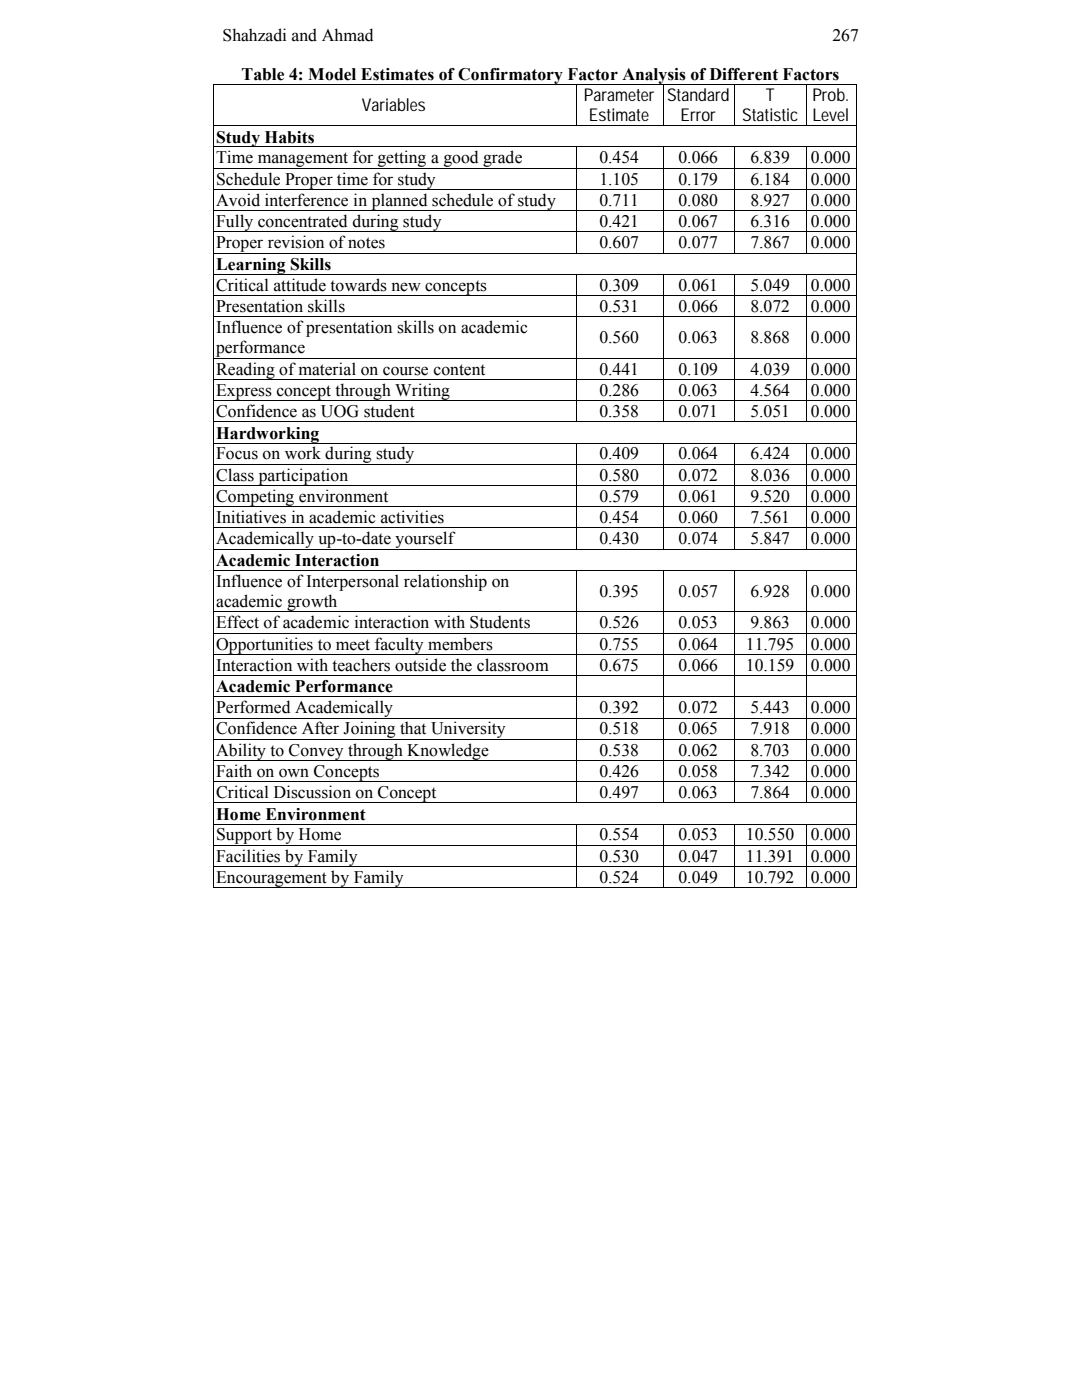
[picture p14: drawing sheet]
<svg xmlns="http://www.w3.org/2000/svg" width="216mm" height="279mm" viewBox="0 0 216 279" stroke-linecap="round" stroke-linejoin="round" font-family="sans-serif">
<defs><g id="words">
<g font-size="3.5">
<text x="44.4" y="8.3">Shahzadi and Ahmad</text>
<text x="166.1" y="8.3">267</text>
<text x="48.2" y="16">Table 4: Model Estimates of Confirmatory Factor Analysis of Different Factors</text>
<text x="72.2" y="22.2">Variables</text>
<text x="116.5" y="20.2">Parameter</text>
<text x="133.1" y="20.2">Standard</text>
<text x="152.8" y="20.2">T</text>
<text x="162.1" y="20.2">Prob.</text>
<text x="43.1" y="28.4">Study Habits</text>
<text x="117.5" y="24.2">Estimate</text>
<text x="135.8" y="24.2">Error</text>
<text x="148.1" y="24.2">Statistic</text>
<text x="162.1" y="24.2">Level</text>
<text x="43.1" y="32.6">Time management for getting a good grade</text>
<text x="119.6" y="32.6">0.454</text>
<text x="135.4" y="32.6">0.066</text>
<text x="149.7" y="32.6">6.839</text>
<text x="161.8" y="32.6">0.000</text>
<text x="43.1" y="36.8">Schedule Proper time for study</text>
<text x="43.1" y="41.1">Avoid interference in planned schedule of study</text>
<text x="119.6" y="36.8">1.105</text>
<text x="119.6" y="41.1">0.711</text>
<text x="135.4" y="36.8">0.179</text>
<text x="135.4" y="41.1">0.080</text>
<text x="149.7" y="36.8">6.184</text>
<text x="149.7" y="41.1">8.927</text>
<text x="161.8" y="36.8">0.000</text>
<text x="161.8" y="41.1">0.000</text>
<text x="43.1" y="45.3">Fully concentrated during study</text>
<text x="119.6" y="45.3">0.421</text>
<text x="135.4" y="45.3">0.067</text>
<text x="149.7" y="45.3">6.316</text>
<text x="161.8" y="45.3">0.000</text>
<text x="43.1" y="49.5">Proper revision of notes</text>
<text x="43.1" y="53.8">Learning Skills</text>
<text x="119.6" y="49.5">0.607</text>
<text x="135.4" y="49.5">0.077</text>
<text x="149.7" y="49.5">7.867</text>
<text x="161.8" y="49.5">0.000</text>
<text x="43.1" y="58">Critical attitude towards new concepts</text>
<text x="119.6" y="58">0.309</text>
<text x="135.4" y="58">0.061</text>
<text x="149.7" y="58">5.049</text>
<text x="161.8" y="58">0.000</text>
<text x="43.1" y="62.2">Presentation skills</text>
<text x="119.6" y="62.2">0.531</text>
<text x="135.4" y="62.2">0.066</text>
<text x="149.7" y="62.2">8.072</text>
<text x="161.8" y="62.2">0.000</text>
<text x="43.1" y="66.5">Influence of presentation skills on academic</text>
<text x="43.1" y="70.5">performance</text>
<text x="119.6" y="68.5">0.560</text>
<text x="135.4" y="68.5">0.063</text>
<text x="149.7" y="68.5">8.868</text>
<text x="161.8" y="68.5">0.000</text>
<text x="43.1" y="74.8">Reading of material on course content</text>
<text x="119.6" y="74.8">0.441</text>
<text x="135.4" y="74.8">0.109</text>
<text x="149.7" y="74.8">4.039</text>
<text x="161.8" y="74.8">0.000</text>
<text x="43.1" y="79">Express concept through Writing</text>
<text x="43.1" y="83.2">Confidence as UOG student</text>
<text x="119.6" y="79">0.286</text>
<text x="119.6" y="83.2">0.358</text>
<text x="135.4" y="79">0.063</text>
<text x="135.4" y="83.2">0.071</text>
<text x="149.7" y="79">4.564</text>
<text x="149.7" y="83.2">5.051</text>
<text x="161.8" y="79">0.000</text>
<text x="161.8" y="83.2">0.000</text>
<text x="43.1" y="87.5">Hardworking</text>
<text x="43.1" y="91.7">Focus on work during study</text>
<text x="43.1" y="95.9">Class participation</text>
<text x="119.6" y="91.7">0.409</text>
<text x="119.6" y="95.9">0.580</text>
<text x="135.4" y="91.7">0.064</text>
<text x="135.4" y="95.9">0.072</text>
<text x="149.7" y="91.7">6.424</text>
<text x="149.7" y="95.9">8.036</text>
<text x="161.8" y="91.7">0.000</text>
<text x="161.8" y="95.9">0.000</text>
<text x="43.1" y="100.2">Competing environment</text>
<text x="119.6" y="100.2">0.579</text>
<text x="135.4" y="100.2">0.061</text>
<text x="149.7" y="100.2">9.520</text>
<text x="161.8" y="100.2">0.000</text>
<text x="43.1" y="104.4">Initiatives in academic activities</text>
<text x="119.6" y="104.4">0.454</text>
<text x="135.4" y="104.4">0.060</text>
<text x="149.7" y="104.4">7.561</text>
<text x="161.8" y="104.4">0.000</text>
<text x="43.1" y="108.6">Academically up-to-date yourself</text>
<text x="43.1" y="112.9">Academic Interaction</text>
<text x="119.6" y="108.6">0.430</text>
<text x="135.4" y="108.6">0.074</text>
<text x="149.7" y="108.6">5.847</text>
<text x="161.8" y="108.6">0.000</text>
<text x="43.1" y="117.1">Influence of Interpersonal relationship on</text>
<text x="119.6" y="119.1">0.395</text>
<text x="135.4" y="119.1">0.057</text>
<text x="149.7" y="119.1">6.928</text>
<text x="161.8" y="119.1">0.000</text>
<text x="43.1" y="121.2">academic growth</text>
<text x="43.1" y="125.4">Effect of academic interaction with Students</text>
<text x="119.6" y="125.4">0.526</text>
<text x="135.4" y="125.4">0.053</text>
<text x="149.7" y="125.4">9.863</text>
<text x="161.8" y="125.4">0.000</text>
<text x="43.1" y="129.6">Opportunities to meet faculty members</text>
<text x="119.6" y="129.6">0.755</text>
<text x="135.4" y="129.6">0.064</text>
<text x="148.8" y="129.6">11.795</text>
<text x="161.8" y="129.6">0.000</text>
<text x="43.1" y="133.9">Interaction with teachers outside the classroom</text>
<text x="119.6" y="133.9">0.675</text>
<text x="135.4" y="133.9">0.066</text>
<text x="148.8" y="133.9">10.159</text>
<text x="161.8" y="133.9">0.000</text>
<text x="43.1" y="138.2">Academic Performance</text>
<text x="43.1" y="142.3">Performed Academically</text>
<text x="119.6" y="142.3">0.392</text>
<text x="135.4" y="142.3">0.072</text>
<text x="149.7" y="142.3">5.443</text>
<text x="161.8" y="142.3">0.000</text>
<text x="43.1" y="146.6">Confidence After Joining that University</text>
<text x="119.6" y="146.6">0.518</text>
<text x="135.4" y="146.6">0.065</text>
<text x="149.7" y="146.6">7.918</text>
<text x="161.8" y="146.6">0.000</text>
<text x="43.1" y="150.8">Ability to Convey through Knowledge</text>
<text x="43.1" y="155">Faith on own Concepts</text>
<text x="119.6" y="150.8">0.538</text>
<text x="119.6" y="155">0.426</text>
<text x="135.4" y="150.8">0.062</text>
<text x="135.4" y="155">0.058</text>
<text x="149.7" y="150.8">8.703</text>
<text x="149.7" y="155">7.342</text>
<text x="161.8" y="150.8">0.000</text>
<text x="161.8" y="155">0.000</text>
<text x="43.1" y="159.3">Critical Discussion on Concept</text>
<text x="119.6" y="159.3">0.497</text>
<text x="135.4" y="159.3">0.063</text>
<text x="149.7" y="159.3">7.864</text>
<text x="161.8" y="159.3">0.000</text>
<text x="43.1" y="163.6">Home Environment</text>
<text x="43.1" y="167.7">Support by Home</text>
<text x="119.6" y="167.7">0.554</text>
<text x="135.4" y="167.7">0.053</text>
<text x="148.8" y="167.7">10.550</text>
<text x="161.8" y="167.7">0.000</text>
<text x="43.1" y="172">Facilities by Family</text>
<text x="119.6" y="172">0.530</text>
<text x="135.4" y="172">0.047</text>
<text x="148.8" y="172">11.391</text>
<text x="161.8" y="172">0.000</text>
<text x="43.1" y="176.2">Encouragement by Family</text>
<text x="119.6" y="176.2">0.524</text>
<text x="135.4" y="176.2">0.049</text>
<text x="148.8" y="176.2">10.792</text>
<text x="161.8" y="176.2">0.000</text>
</g>
</g></defs>
<g fill="#000">
<path d="M42.4 16.8h.2v.1h-.2zM114.9 16.8h.2v.1h-.2zM132.2 16.8h.2v.1h-.2zM146.6 16.8h.1v.1h-.1zM160.9 16.8h.2v.1h-.2zM170.8 16.8h.1v.1h-.1zM42.4 25h.2v.2h-.2zM42.4 29.3h.2v.1h-.2zM42.4 33.5h.2v.2h-.2zM42.4 37.7h.2v.2h-.2zM114.9 25h.2v.2h-.2zM114.9 29.3h.2v.1h-.2z"/>
<path d="M114.9 33.5h.2v.2h-.2zM114.9 37.7h.2v.2h-.2zM132.2 25h.2v.2h-.2zM132.2 29.3h.2v.1h-.2zM132.2 33.5h.2v.2h-.2zM132.2 37.7h.2v.2h-.2zM146.6 25h.1v.2h-.1zM146.6 29.3h.1v.1h-.1zM146.6 33.5h.1v.2h-.1zM146.6 37.7h.1v.2h-.1zM160.9 25h.2v.2h-.2zM160.9 29.3h.2v.1h-.2z"/>
<path d="M160.9 33.5h.2v.2h-.2zM160.9 37.7h.2v.2h-.2zM170.8 25h.1v.2h-.1zM170.8 29.3h.1v.1h-.1zM170.8 33.5h.1v.2h-.1zM170.8 37.7h.1v.2h-.1zM42.4 42h.2v.1h-.2zM42.4 46.2h.2v.2h-.2zM42.4 50.4h.2v.2h-.2zM42.4 54.7h.2v.1h-.2zM42.4 58.9h.2v.2h-.2zM114.9 42h.2v.1h-.2z"/>
<path d="M114.9 46.2h.2v.2h-.2zM114.9 50.4h.2v.2h-.2zM114.9 54.7h.2v.1h-.2zM114.9 58.9h.2v.2h-.2zM132.2 42h.2v.1h-.2zM132.2 46.2h.2v.2h-.2zM132.2 50.4h.2v.2h-.2zM132.2 54.7h.2v.1h-.2zM132.2 58.9h.2v.2h-.2zM146.6 42h.1v.1h-.1zM146.6 46.2h.1v.2h-.1zM146.6 50.4h.1v.2h-.1z"/>
<path d="M146.6 54.7h.1v.1h-.1zM146.6 58.9h.1v.2h-.1zM160.9 42h.2v.1h-.2zM160.9 46.2h.2v.2h-.2zM160.9 50.4h.2v.2h-.2zM160.9 54.7h.2v.1h-.2zM160.9 58.9h.2v.2h-.2zM170.8 42h.1v.1h-.1zM170.8 46.2h.1v.2h-.1zM170.8 50.4h.1v.2h-.1zM170.8 54.7h.1v.1h-.1zM170.8 58.9h.1v.2h-.1z"/>
<path d="M42.4 63.1h.2v.2h-.2zM42.4 71.4h.2v.2h-.2zM42.4 75.6h.2v.2h-.2zM42.4 79.9h.2v.2h-.2zM114.9 63.1h.2v.2h-.2zM114.9 71.4h.2v.2h-.2zM114.9 75.6h.2v.2h-.2zM114.9 79.9h.2v.2h-.2zM132.2 63.1h.2v.2h-.2zM132.2 71.4h.2v.2h-.2zM132.2 75.6h.2v.2h-.2zM132.2 79.9h.2v.2h-.2z"/>
<path d="M146.6 63.1h.1v.2h-.1zM146.6 71.4h.1v.2h-.1zM146.6 75.6h.1v.2h-.1zM146.6 79.9h.1v.2h-.1zM160.9 63.1h.2v.2h-.2zM160.9 71.4h.2v.2h-.2zM160.9 75.6h.2v.2h-.2zM160.9 79.9h.2v.2h-.2zM170.8 63.1h.1v.2h-.1zM170.8 71.4h.1v.2h-.1zM170.8 75.6h.1v.2h-.1zM170.8 79.9h.1v.2h-.1z"/>
<path d="M42.4 84.1h.2v.2h-.2zM42.4 88.3h.2v.2h-.2zM42.4 92.6h.2v.2h-.2zM42.4 96.8h.2v.2h-.2zM114.9 84.1h.2v.2h-.2zM114.9 88.3h.2v.2h-.2zM114.9 92.6h.2v.2h-.2zM114.9 96.8h.2v.2h-.2zM132.2 84.1h.2v.2h-.2zM132.2 88.3h.2v.2h-.2zM132.2 92.6h.2v.2h-.2zM132.2 96.8h.2v.2h-.2z"/>
<path d="M146.6 84.1h.1v.2h-.1zM146.6 88.3h.1v.2h-.1zM146.6 92.6h.1v.2h-.1zM146.6 96.8h.1v.2h-.1zM160.9 84.1h.2v.2h-.2zM160.9 88.3h.2v.2h-.2zM160.9 92.6h.2v.2h-.2zM160.9 96.8h.2v.2h-.2zM170.8 84.1h.1v.2h-.1zM170.8 88.3h.1v.2h-.1zM170.8 92.6h.1v.2h-.1zM170.8 96.8h.1v.2h-.1z"/>
<path d="M42.4 101h.2v.2h-.2zM42.4 105.3h.2v.2h-.2zM42.4 109.5h.2v.2h-.2zM42.4 113.7h.2v.2h-.2zM114.9 101h.2v.2h-.2zM114.9 105.3h.2v.2h-.2zM114.9 109.5h.2v.2h-.2zM114.9 113.7h.2v.2h-.2zM132.2 101h.2v.2h-.2zM132.2 105.3h.2v.2h-.2zM132.2 109.5h.2v.2h-.2zM132.2 113.7h.2v.2h-.2z"/>
<path d="M146.6 101h.1v.2h-.1zM146.6 105.3h.1v.2h-.1zM146.6 109.5h.1v.2h-.1zM146.6 113.7h.1v.2h-.1zM160.9 101h.2v.2h-.2zM160.9 105.3h.2v.2h-.2zM160.9 109.5h.2v.2h-.2zM160.9 113.7h.2v.2h-.2zM170.8 101h.1v.2h-.1zM170.8 105.3h.1v.2h-.1zM170.8 109.5h.1v.2h-.1zM170.8 113.7h.1v.2h-.1z"/>
<path d="M42.4 122h.2v.2h-.2zM42.4 126.3h.2v.1h-.2zM42.4 130.5h.2v.2h-.2zM42.4 134.7h.2v.2h-.2zM42.4 139h.2v.1h-.2zM114.9 122h.2v.2h-.2zM114.9 126.3h.2v.1h-.2zM114.9 130.5h.2v.2h-.2zM114.9 134.7h.2v.2h-.2zM114.9 139h.2v.1h-.2zM132.2 122h.2v.2h-.2zM132.2 126.3h.2v.1h-.2z"/>
<path d="M132.2 130.5h.2v.2h-.2zM132.2 134.7h.2v.2h-.2zM132.2 139h.2v.1h-.2zM146.6 122h.1v.2h-.1zM146.6 126.3h.1v.1h-.1zM146.6 130.5h.1v.2h-.1zM146.6 134.7h.1v.2h-.1zM146.6 139h.1v.1h-.1zM160.9 122h.2v.2h-.2zM160.9 126.3h.2v.1h-.2zM160.9 130.5h.2v.2h-.2zM160.9 134.7h.2v.2h-.2z"/>
<path d="M160.9 139h.2v.1h-.2zM170.8 122h.1v.2h-.1zM170.8 126.3h.1v.1h-.1zM170.8 130.5h.1v.2h-.1zM170.8 134.7h.1v.2h-.1zM170.8 139h.1v.1h-.1zM42.4 143.2h.2v.2h-.2zM42.4 147.4h.2v.2h-.2zM42.4 151.7h.2v.1h-.2zM42.4 155.9h.2v.2h-.2zM114.9 143.2h.2v.2h-.2zM114.9 147.4h.2v.2h-.2z"/>
<path d="M114.9 151.7h.2v.1h-.2zM114.9 155.9h.2v.2h-.2zM132.2 143.2h.2v.2h-.2zM132.2 147.4h.2v.2h-.2zM132.2 151.7h.2v.1h-.2zM132.2 155.9h.2v.2h-.2zM146.6 143.2h.1v.2h-.1zM146.6 147.4h.1v.2h-.1zM146.6 151.7h.1v.1h-.1zM146.6 155.9h.1v.2h-.1zM160.9 143.2h.2v.2h-.2zM160.9 147.4h.2v.2h-.2z"/>
<path d="M160.9 151.7h.2v.1h-.2zM160.9 155.9h.2v.2h-.2zM170.8 143.2h.1v.2h-.1zM170.8 147.4h.1v.2h-.1zM170.8 151.7h.1v.1h-.1zM170.8 155.9h.1v.2h-.1zM42.4 160.1h.2v.2h-.2zM42.4 164.4h.2v.1h-.2zM42.4 168.6h.2v.2h-.2zM42.4 172.8h.2v.2h-.2zM42.4 177.1h.2v.1h-.2zM114.9 160.1h.2v.2h-.2z"/>
<path d="M114.9 164.4h.2v.1h-.2zM114.9 168.6h.2v.2h-.2zM114.9 172.8h.2v.2h-.2zM114.9 177.1h.2v.1h-.2zM132.2 160.1h.2v.2h-.2zM132.2 164.4h.2v.1h-.2zM132.2 168.6h.2v.2h-.2zM132.2 172.8h.2v.2h-.2zM132.2 177.1h.2v.1h-.2zM146.6 160.1h.1v.2h-.1zM146.6 164.4h.1v.1h-.1zM146.6 168.6h.1v.2h-.1z"/>
<path d="M146.6 172.8h.1v.2h-.1zM146.6 177.1h.1v.1h-.1zM160.9 160.1h.2v.2h-.2zM160.9 164.4h.2v.1h-.2zM160.9 168.6h.2v.2h-.2zM160.9 172.8h.2v.2h-.2zM160.9 177.1h.2v.1h-.2zM170.8 160.1h.1v.2h-.1zM170.8 164.4h.1v.1h-.1zM170.8 168.6h.1v.2h-.1zM170.8 172.8h.1v.2h-.1zM170.8 177.1h.1v.1h-.1z"/>
</g>
<g fill="none" stroke="#000" stroke-width=".2">
<path d="M42.5 16.9v8.1M42.6 16.8h72.3M115 16.9v8.1M115.1 16.8h17.1M132.3 16.9v8.1M132.4 16.8h14.2M146.6 16.9v8.1M146.7 16.8h14.2M161 16.9v8.1M161.1 16.8h9.7M170.9 16.9v8.1M42.5 25.2v4.1"/>
<path d="M42.5 29.4v4.1M42.5 33.7v4M42.5 37.9v4.1M42.6 25.1h72.3M42.6 29.3h72.3M42.6 33.6h72.3M42.6 37.8h72.3M115 29.4v4.1M115 33.7v4M115 37.9v4.1M115.1 25.1h17.1M115.1 29.3h17.1"/>
<path d="M115.1 33.6h17.1M115.1 37.8h17.1M132.3 29.4v4.1M132.3 33.7v4M132.3 37.9v4.1M132.4 25.1h14.2M132.4 29.3h14.2M132.4 33.6h14.2M132.4 37.8h14.2M146.6 29.4v4.1M146.6 33.7v4M146.6 37.9v4.1"/>
<path d="M146.7 25.1h14.2M146.7 29.3h14.2M146.7 33.6h14.2M146.7 37.8h14.2M161 29.4v4.1M161 33.7v4M161 37.9v4.1M161.1 25.1h9.7M161.1 29.3h9.7M161.1 33.6h9.7M161.1 37.8h9.7M170.9 25.2v4.1"/>
<path d="M170.9 29.4v4.1M170.9 33.7v4M170.9 37.9v4.1M42.5 42.1v4.1M42.5 46.4v4M42.5 50.6v4.1M42.5 54.8v4.1M42.5 59.1v4M42.6 42h72.3M42.6 46.3h72.3M42.6 50.5h72.3M42.6 54.7h72.3"/>
<path d="M42.6 59h72.3M115 42.1v4.1M115 46.4v4M115 54.8v4.1M115 59.1v4M115.1 42h17.1M115.1 46.3h17.1M115.1 50.5h17.1M115.1 54.7h17.1M115.1 59h17.1M132.3 42.1v4.1M132.3 46.4v4"/>
<path d="M132.3 54.8v4.1M132.3 59.1v4M132.4 42h14.2M132.4 46.3h14.2M132.4 50.5h14.2M132.4 54.7h14.2M132.4 59h14.2M146.6 42.1v4.1M146.6 46.4v4M146.6 54.8v4.1M146.6 59.1v4M146.7 42h14.2"/>
<path d="M146.7 46.3h14.2M146.7 50.5h14.2M146.7 54.7h14.2M146.7 59h14.2M161 42.1v4.1M161 46.4v4M161 54.8v4.1M161 59.1v4M161.1 42h9.7M161.1 46.3h9.7M161.1 50.5h9.7M161.1 54.7h9.7"/>
<path d="M161.1 59h9.7M170.9 42.1v4.1M170.9 46.4v4M170.9 50.6v4.1M170.9 54.8v4.1M170.9 59.1v4M42.5 63.3v8.1M42.5 71.6v4M42.5 75.8v4.1M42.6 63.2h72.3M42.6 71.5h72.3M42.6 75.7h72.3"/>
<path d="M42.6 80h72.3M115 63.3v8.1M115 71.6v4M115 75.8v4.1M115.1 63.2h17.1M115.1 71.5h17.1M115.1 75.7h17.1M115.1 80h17.1M132.3 63.3v8.1M132.3 71.6v4M132.3 75.8v4.1M132.4 63.2h14.2"/>
<path d="M132.4 71.5h14.2M132.4 75.7h14.2M132.4 80h14.2M146.6 63.3v8.1M146.6 71.6v4M146.6 75.8v4.1M146.7 63.2h14.2M146.7 71.5h14.2M146.7 75.7h14.2M146.7 80h14.2M161 63.3v8.1M161 71.6v4"/>
<path d="M161 75.8v4.1M161.1 63.2h9.7M161.1 71.5h9.7M161.1 75.7h9.7M161.1 80h9.7M170.9 63.3v8.1M170.9 71.6v4M170.9 75.8v4.1M42.5 80.1v4M42.5 84.3v4M42.5 88.5v4.1M42.5 92.8v4"/>
<path d="M42.5 97v4M42.6 84.2h72.3M42.6 88.4h72.3M42.6 92.7h72.3M42.6 96.9h72.3M115 80.1v4M115 88.5v4.1M115 92.8v4M115 97v4M115.1 84.2h17.1M115.1 88.4h17.1M115.1 92.7h17.1"/>
<path d="M115.1 96.9h17.1M132.3 80.1v4M132.3 88.5v4.1M132.3 92.8v4M132.3 97v4M132.4 84.2h14.2M132.4 88.4h14.2M132.4 92.7h14.2M132.4 96.9h14.2M146.6 80.1v4M146.6 88.5v4.1M146.6 92.8v4"/>
<path d="M146.6 97v4M146.7 84.2h14.2M146.7 88.4h14.2M146.7 92.7h14.2M146.7 96.9h14.2M161 80.1v4M161 88.5v4.1M161 92.8v4M161 97v4M161.1 84.2h9.7M161.1 88.4h9.7M161.1 92.7h9.7"/>
<path d="M161.1 96.9h9.7M170.9 80.1v4M170.9 84.3v4M170.9 88.5v4.1M170.9 92.8v4M170.9 97v4M42.5 101.2v4.1M42.5 105.5v4M42.5 109.7v4M42.5 113.9v8.1M42.6 101.1h72.3M42.6 105.4h72.3"/>
<path d="M42.6 109.6h72.3M42.6 113.8h72.3M115 101.2v4.1M115 105.5v4M115 113.9v8.1M115.1 101.1h17.1M115.1 105.4h17.1M115.1 109.6h17.1M115.1 113.8h17.1M132.3 101.2v4.1M132.3 105.5v4M132.3 113.9v8.1"/>
<path d="M132.4 101.1h14.2M132.4 105.4h14.2M132.4 109.6h14.2M132.4 113.8h14.2M146.6 101.2v4.1M146.6 105.5v4M146.6 113.9v8.1M146.7 101.1h14.2M146.7 105.4h14.2M146.7 109.6h14.2M146.7 113.8h14.2M161 101.2v4.1"/>
<path d="M161 105.5v4M161 113.9v8.1M161.1 101.1h9.7M161.1 105.4h9.7M161.1 109.6h9.7M161.1 113.8h9.7M170.9 101.2v4.1M170.9 105.5v4M170.9 109.7v4M170.9 113.9v8.1M42.5 122.2v4.1M42.5 126.4v4.1"/>
<path d="M42.5 130.7v4M42.5 134.9v4.1M42.5 139.1v4.1M42.6 122.1h72.3M42.6 126.4h72.3M42.6 130.6h72.3M42.6 134.8h72.3M42.6 139.1h72.3M115 122.2v4.1M115 126.4v4.1M115 130.7v4M115 134.9v4.1"/>
<path d="M115 139.1v4.1M115.1 122.1h17.1M115.1 126.4h17.1M115.1 130.6h17.1M115.1 134.8h17.1M115.1 139.1h17.1M132.3 122.2v4.1M132.3 126.4v4.1M132.3 130.7v4M132.3 134.9v4.1M132.3 139.1v4.1M132.4 122.1h14.2"/>
<path d="M132.4 126.4h14.2M132.4 130.6h14.2M132.4 134.8h14.2M132.4 139.1h14.2M146.6 122.2v4.1M146.6 126.4v4.1M146.6 130.7v4M146.6 134.9v4.1M146.6 139.1v4.1M146.7 122.1h14.2M146.7 126.4h14.2M146.7 130.6h14.2"/>
<path d="M146.7 134.8h14.2M146.7 139.1h14.2M161 122.2v4.1M161 126.4v4.1M161 130.7v4M161 134.9v4.1M161 139.1v4.1M161.1 122.1h9.7M161.1 126.4h9.7M161.1 130.6h9.7M161.1 134.8h9.7M161.1 139.1h9.7"/>
<path d="M170.9 122.2v4.1M170.9 126.4v4.1M170.9 130.7v4M170.9 134.9v4.1M170.9 139.1v4.1M42.5 143.4v4M42.5 147.6v4.1M42.5 151.8v4.1M42.5 156.1v4M42.6 143.3h72.3M42.6 147.5h72.3M42.6 151.8h72.3"/>
<path d="M42.6 156h72.3M115 143.4v4M115 147.6v4.1M115 151.8v4.1M115 156.1v4M115.1 143.3h17.1M115.1 147.5h17.1M115.1 151.8h17.1M115.1 156h17.1M132.3 143.4v4M132.3 147.6v4.1M132.3 151.8v4.1"/>
<path d="M132.3 156.1v4M132.4 143.3h14.2M132.4 147.5h14.2M132.4 151.8h14.2M132.4 156h14.2M146.6 143.4v4M146.6 147.6v4.1M146.6 151.8v4.1M146.6 156.1v4M146.7 143.3h14.2M146.7 147.5h14.2M146.7 151.8h14.2"/>
<path d="M146.7 156h14.2M161 143.4v4M161 147.6v4.1M161 151.8v4.1M161 156.1v4M161.1 143.3h9.7M161.1 147.5h9.7M161.1 151.8h9.7M161.1 156h9.7M170.9 143.4v4M170.9 147.6v4.1M170.9 151.8v4.1"/>
<path d="M170.9 156.1v4M42.5 160.3v4.1M42.5 164.5v4.1M42.5 168.8v4M42.5 173v4.1M42.6 160.2h72.3M42.6 164.5h72.3M42.6 168.7h72.3M42.6 172.9h72.3M42.6 177.2h72.3M115 164.5v4.1M115 168.8v4"/>
<path d="M115 173v4.1M115.1 160.2h17.1M115.1 164.5h17.1M115.1 168.7h17.1M115.1 172.9h17.1M115.1 177.2h17.1M132.3 164.5v4.1M132.3 168.8v4M132.3 173v4.1M132.4 160.2h14.2M132.4 164.5h14.2M132.4 168.7h14.2"/>
<path d="M132.4 172.9h14.2M132.4 177.2h14.2M146.6 164.5v4.1M146.6 168.8v4M146.6 173v4.1M146.7 160.2h14.2M146.7 164.5h14.2M146.7 168.7h14.2M146.7 172.9h14.2M146.7 177.2h14.2M161 164.5v4.1M161 168.8v4"/>
<path d="M161 173v4.1M161.1 160.2h9.7M161.1 164.5h9.7M161.1 168.7h9.7M161.1 172.9h9.7M161.1 177.2h9.7M170.9 160.3v4.1M170.9 164.5v4.1M170.9 168.8v4M170.9 173v4.1"/>
</g>
<use href="#words"/>
</svg>
